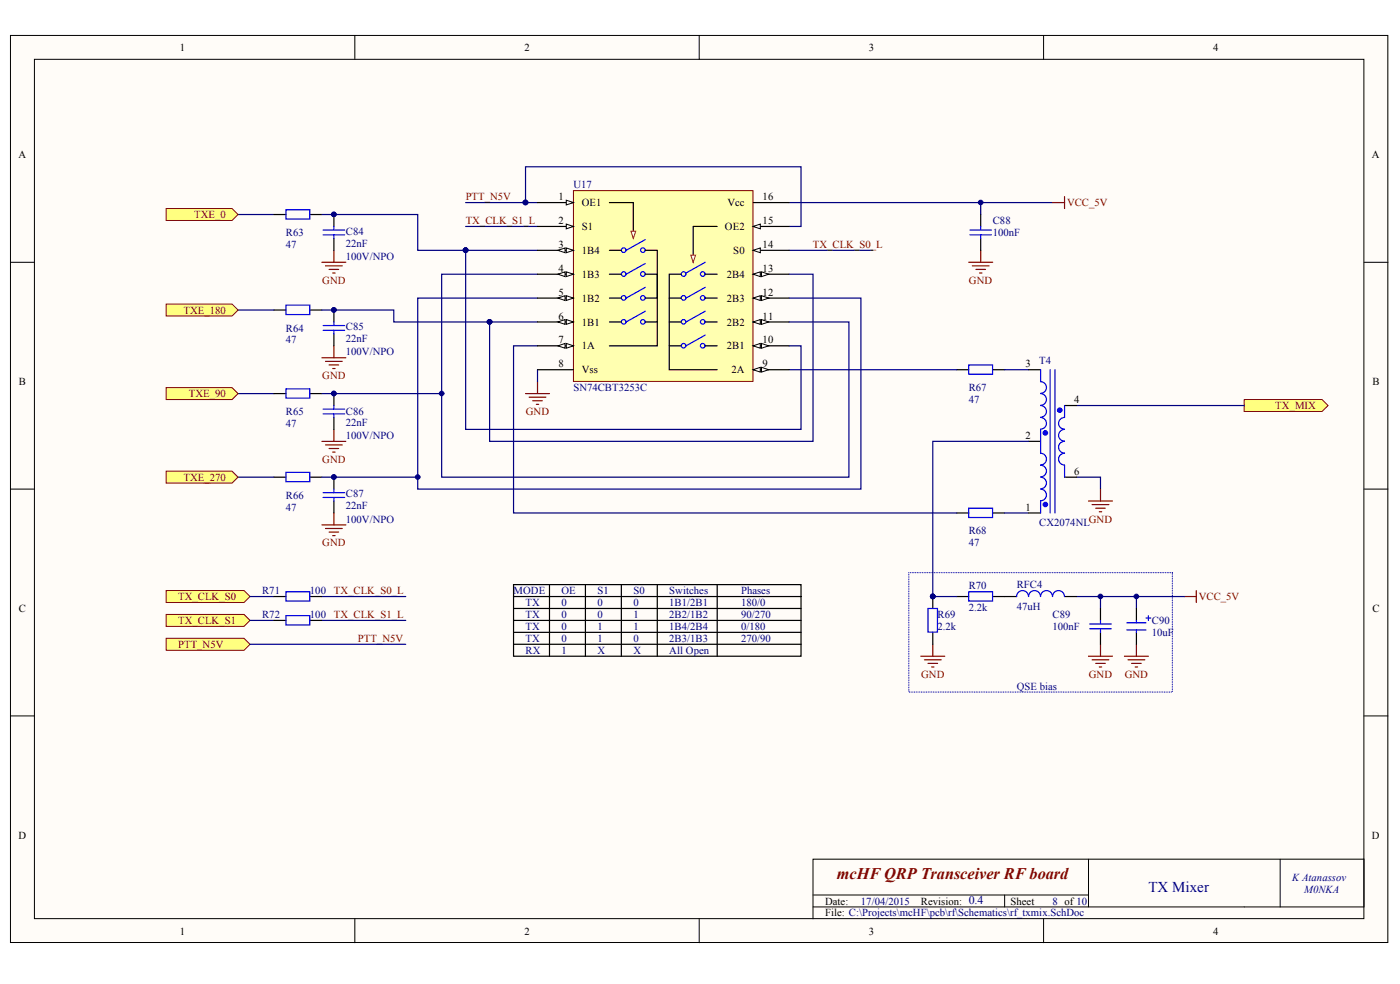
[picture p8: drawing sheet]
<svg xmlns="http://www.w3.org/2000/svg" width="288mm" height="202mm" viewBox="0 0 288 202" stroke-linecap="round" stroke-linejoin="round" font-family="sans-serif">
<defs><g id="words">
<text font-size="3.3" fill="#800000" x="172.1" y="180.7">mcHF QRP Transceiver RF board</text>
<text font-size="3.1" fill="#000080" x="236.1" y="183.2">TX Mixer</text>
<g font-size="2.2">
<text x="37" y="10.5">1</text>
<text x="107.8" y="10.5">2</text>
<text x="178.6" y="10.5">3</text>
<text x="249.4" y="10.5">4</text>
<text x="3.8" y="32.5">A</text>
<text x="282.1" y="32.5">A</text>
<text x="114.8" y="41.1">1</text>
<text x="156.8" y="41.1">16</text>
<text x="114.8" y="46">2</text>
<text x="119.6" y="42.4">OE1</text>
<text x="119.6" y="47.3">S1</text>
<text x="149" y="47.3">OE2</text>
<text x="149.6" y="42.4">Vcc</text>
<text x="156.8" y="46">15</text>
<text x="114.8" y="50.9">3</text>
<text x="119.6" y="52.2">1B4</text>
<text x="150.8" y="52.2">S0</text>
<text x="156.8" y="50.9">14</text>
<text x="114.8" y="55.9">4</text>
<text x="119.6" y="57.1">1B3</text>
<text x="149.4" y="57.1">2B4</text>
<text x="156.8" y="55.9">13</text>
<text x="114.8" y="65.7">6</text>
<text x="114.8" y="60.8">5</text>
<text x="119.6" y="62">1B2</text>
<text x="149.4" y="62">2B3</text>
<text x="156.8" y="65.7">11</text>
<text x="156.8" y="60.8">12</text>
<text x="114.8" y="70.6">7</text>
<text x="119.6" y="66.9">1B1</text>
<text x="119.6" y="71.8">1A</text>
<text x="149.4" y="71.8">2B1</text>
<text x="149.4" y="66.9">2B2</text>
<text x="156.8" y="70.6">10</text>
<text x="114.8" y="75.5">8</text>
<text x="119.6" y="76.7">Vss</text>
<text x="150.4" y="76.7">2A</text>
<text x="156.8" y="75.5">9</text>
<text x="210.9" y="75.5">3</text>
<text x="3.9" y="79.2">B</text>
<text x="220.9" y="82.8">4</text>
<text x="282.2" y="79.2">B</text>
<text x="210.9" y="90.2">2</text>
<text x="220.9" y="97.6">6</text>
<text x="210.9" y="104.9">1</text>
<text x="3.9" y="125.7">C</text>
<text x="282.2" y="125.7">C</text>
<text x="3.8" y="172.4">D</text>
<text x="282.1" y="172.4">D</text>
<text x="169.6" y="185.8">Date:</text>
<text x="189.4" y="185.8">Revision: 0.4</text>
<text x="207.8" y="185.8">Sheet</text>
<text x="37" y="192">1</text>
<text x="107.8" y="192">2</text>
<text x="169.6" y="188.3">File: C:\Projects\mcHF\pcb\rf\Schematics\rf_txmix.SchDoc</text>
<text x="178.6" y="192">3</text>
<text x="249.4" y="192">4</text>
</g>
<g font-size="2.2" fill="#800000">
<text x="95.8" y="41.1">PTT_N5V</text>
<text x="39.9" y="44.8">TXE_0</text>
<text x="95.8" y="46">TX_CLK_S1_L</text>
<text x="219.4" y="42.4">VCC_5V</text>
<text x="167.2" y="50.9">TX_CLK_S0_L</text>
<text x="66.3" y="58.3">GND</text>
<text x="199.2" y="58.3">GND</text>
<text x="37.7" y="64.4">TXE_180</text>
<text x="66.3" y="77.9">GND</text>
<text x="38.8" y="81.6">TXE_90</text>
<text x="108.1" y="85.3">GND</text>
<text x="262.2" y="84.1">TX_MIX</text>
<text x="66.3" y="95.1">GND</text>
<text x="37.7" y="98.8">TXE_270</text>
<text x="223.9" y="107.3">GND</text>
<text x="66.3" y="112.2">GND</text>
<text x="36.6" y="123.3">TX_CLK_S0</text>
<text x="68.7" y="122.1">TX_CLK_S0_L</text>
<text x="246.5" y="123.3">VCC_5V</text>
<text x="36.6" y="128.2">TX_CLK_S1</text>
<text x="68.7" y="127">TX_CLK_S1_L</text>
<text x="73.6" y="131.9">PTT_N5V</text>
<text x="36.6" y="133.1">PTT_N5V</text>
<text x="189.4" y="139.2">GND</text>
<text x="223.9" y="139.2">GND</text>
<text x="231.3" y="139.2">GND</text>
</g>
<g font-size="2.2" fill="#000080">
<text x="117.9" y="38.7">U17</text>
<text x="204.1" y="46">C88</text>
<text x="58.8" y="48.5">R63</text>
<text x="58.8" y="50.9">47</text>
<text x="71.1" y="53.4">100V/NPO</text>
<text x="71.1" y="48.2">C84</text>
<text x="71.1" y="50.7">22nF</text>
<text x="204.1" y="48.5">100nF</text>
<text x="58.8" y="68.1">R64</text>
<text x="58.8" y="70.6">47</text>
<text x="71.1" y="67.9">C85</text>
<text x="71.1" y="70.3">22nF</text>
<text x="71.1" y="73">100V/NPO</text>
<text x="213.7" y="74.7">T4</text>
<text x="117.9" y="80.4">SN74CBT3253C</text>
<text x="199.2" y="80.4">R67</text>
<text x="199.2" y="82.8">47</text>
<text x="58.8" y="85.3">R65</text>
<text x="58.8" y="87.7">47</text>
<text x="71.1" y="85.3">C86</text>
<text x="71.1" y="87.5">22nF</text>
<text x="71.1" y="90.2">100V/NPO</text>
<text x="58.8" y="102.5">R66</text>
<text x="58.8" y="104.9">47</text>
<text x="71.1" y="107.3">100V/NPO</text>
<text x="71.1" y="102.2">C87</text>
<text x="71.1" y="104.6">22nF</text>
<text x="199.2" y="109.8">R68</text>
<text x="199.2" y="112.2">47</text>
<text x="213.7" y="108.1">CX2074NL</text>
<text x="53.9" y="122.1">R71</text>
<text x="63.7" y="122.1">100</text>
<text x="105.6" y="122.1">MODE</text>
<text x="108.1" y="124.5">TX</text>
<text x="115.5" y="124.5">0</text>
<text x="115.5" y="122.1">OE</text>
<text x="122.8" y="122.1">S1</text>
<text x="122.8" y="124.5">0</text>
<text x="130.2" y="122.1">S0</text>
<text x="130.2" y="124.5">0</text>
<text x="137.6" y="122.1">Switches</text>
<text x="137.6" y="124.5">1B1/2B1</text>
<text x="152.4" y="122.1">Phases</text>
<text x="152.4" y="124.5">180/0</text>
<text x="199.2" y="121.1">R70</text>
<text x="199.2" y="125.5">2.2k</text>
<text x="209.1" y="120.8">RFC4</text>
<text x="209.1" y="125.3">47uH</text>
<text x="53.9" y="127">R72</text>
<text x="63.7" y="127">100</text>
<text x="108.1" y="127">TX</text>
<text x="108.1" y="129.4">TX</text>
<text x="108.1" y="131.9">TX</text>
<text x="115.5" y="129.4">0</text>
<text x="115.5" y="131.9">0</text>
<text x="115.5" y="127">0</text>
<text x="122.8" y="127">0</text>
<text x="122.8" y="129.4">1</text>
<text x="122.8" y="131.9">1</text>
<text x="130.2" y="127">1</text>
<text x="130.2" y="129.4">1</text>
<text x="130.2" y="131.9">0</text>
<text x="137.6" y="127">2B2/1B2</text>
<text x="137.6" y="131.9">2B3/1B3</text>
<text x="137.6" y="129.4">1B4/2B4</text>
<text x="152.4" y="127">90/270</text>
<text x="152.4" y="131.9">270/90</text>
<text x="152.4" y="129.4">0/180</text>
<text x="192.8" y="127">R69</text>
<text x="192.8" y="129.4">2.2k</text>
<text x="216.4" y="127">C89</text>
<text x="216.4" y="129.4">100nF</text>
<text x="236.9" y="128.2">C90</text>
<text x="236.9" y="130.6">10uF</text>
<text x="108.1" y="134.3">RX</text>
<text x="115.5" y="134.3">1</text>
<text x="122.8" y="134.3">X</text>
<text x="130.2" y="134.3">X</text>
<text x="137.6" y="134.3">All Open</text>
<text x="209.1" y="141.7">QSE bias</text>
<text x="177" y="185.8">17/04/2015</text>
<text x="216.4" y="185.8">8 of 10</text>
<text x="265.7" y="180.9">K Atanassov</text>
<text x="268.1" y="183.4">M0NKA</text>
</g>
</g></defs>
<g fill="#fffcf8" stroke="#000" stroke-width=".21">
<path d="M2.2 7.3h283.2v186.3h-283.2z"/>
<path d="M7.1 12.2h273.3v176.5h-273.3z"/>
</g>
<g fill="none" stroke="#000" stroke-width=".21">
<path d="M73 7.3v4.9M143.8 7.3v4.9M214.6 7.3v4.9M2.2 53.9h4.9M280.5 53.9h4.9M2.2 100.5h4.9M280.5 100.5h4.9M2.2 147.1h4.9M280.5 147.1h4.9M223.8 176.5v9.8M263.2 176.5v9.8M73 188.8v4.9"/>
<path d="M143.8 188.8v4.9M167.2 186.3h113.3v-9.8h-113.3v12.3M167.2 183.9h56.6M206.6 183.9v2.4M214.6 188.8v4.9"/>
</g>
<g fill="none" stroke="#800000" stroke-width=".25">
<path d="M66.2 53.9h4.9M66.9 54.6h3.5M67.7 55.3h1.9M68.4 56.1h.5M68.7 51.4v2.5M66.2 73.5h4.9M66.9 74.2h3.5M67.7 75h1.9M68.4 75.7h.5M68.7 71v2.5M66.2 90.7h4.9M66.9 91.4h3.5"/>
<path d="M67.7 92.1h1.9M68.4 92.9h.5M68.7 88.2v2.5M66.2 107.8h4.9M66.9 108.6h3.5M67.7 109.3h1.9M68.4 110h.5M68.7 105.4v2.4M223.8 134.8h4.9M224.6 135.5h3.4M225.3 136.3h2M226 137h.5"/>
<path d="M226.3 132.4v2.4M243.5 122.5h2.5M246 121.3v2.5"/>
</g>
<path d="M255.8 82.1h16l1.3 1.2-1.3 1.2h-16z" fill-rule="evenodd" fill="#ffff80" stroke="#800000" stroke-width=".21"/>
<path d="M48.9 44.1h7.4M48.9 63.7h7.4M48.9 80.9h7.4M48.9 98h7.4" fill="none" stroke="#000080" stroke-width=".25"/>
<g fill="#ffff80" stroke="#800000" stroke-width=".21">
<path d="M34.2 42.8h13.5l1.2 1.3-1.2 1.2h-13.5z" fill-rule="evenodd"/>
<path d="M34.2 79.6h13.5l1.2 1.3-1.2 1.2h-13.5z" fill-rule="evenodd"/>
<path d="M34.2 62.5h13.5l1.2 1.2-1.2 1.2h-13.5z" fill-rule="evenodd"/>
<path d="M34.2 96.8h13.5l1.2 1.2-1.2 1.2h-13.5z" fill-rule="evenodd"/>
</g>
<g fill="none" stroke="#000080" stroke-width=".25">
<path d="M95.7 41.6h14.8M95.7 46.5h14.8M108.1 41.6v-7.3h56.6v12.2h-2.5M110.5 56.3h-19.7v41.7h83.8v-31.9h-12.4M162.2 41.6h54.2M162.2 51.4h17.3M110.5 61.2h-24.6v39.3h91.1v-39.3h-14.8M110.5 71h-4.9v34.4h91.1M110.5 76v2.4M162.2 76h34.5M206.6 76h4.9M221.4 98h4.9v2.5"/>
<path d="M221.4 83.3h34.4M221.4 122.5h22.1"/>
</g>
<g fill="none" stroke="#800000" stroke-width=".25">
<path d="M199.2 53.9h4.9M199.9 54.6h3.5M200.7 55.3h1.9M201.4 56.1h.5M201.7 51.4v2.5M216.4 41.6h2.5M218.9 40.4v2.4M110.5 78.4v2.5M108.1 80.9h4.9M108.8 81.6h3.4M109.5 82.3h2M110.3 83.1h.5"/>
<path d="M223.8 102.9h4.9M224.6 103.7h3.4M225.3 104.4h2M226 105.1h.5M226.3 100.5v2.4M189.3 134.8h5M190.1 135.5h3.4M190.8 136.3h2M191.6 137h.4M191.8 132.4v2.4"/>
</g>
<g fill="none" stroke="#000" stroke-width=".25">
<path d="M56.3 44.1h2.5M63.7 44.1h2.5M56.3 63.7h2.5M63.7 63.7h2.5M196.7 76h2.5M204.1 76h2.5M56.3 80.9h2.5M56.3 98h2.5M63.7 80.9h2.5M63.7 98h2.5M196.7 105.4h2.5M204.1 105.4h2.5"/>
<path d="M191.8 122.5v2.5M191.8 129.9v2.5M196.7 122.5h2.5M204.1 122.5h2.5"/>
</g>
<g fill="#000080" stroke="#000080" stroke-width=".21">
<circle cx="191.8" cy="122.5" r=".47"/>
<circle cx="108.1" cy="41.6" r=".47"/>
</g>
<path d="M58.8 43.1h4.9v1.9h-4.9zM58.8 62.7h4.9v1.9h-4.9zM58.8 79.9h4.9v1.9h-4.9zM199.2 75h4.9v1.9h-4.9zM58.8 97h4.9v2h-4.9zM199.2 104.4h4.9v1.9h-4.9zM190.8 125h2v4.9h-2zM199.2 121.6h4.9v1.9h-4.9z" fill="none" stroke="#00f" stroke-width=".25"/>
<g fill="#ffff80" stroke="#800000" stroke-width=".21">
<path d="M34.2 126.2h16l1.2 1.3-1.2 1.2h-16z" fill-rule="evenodd"/>
<path d="M34.2 121.3h16l1.2 1.2-1.2 1.3h-16z" fill-rule="evenodd"/>
<path d="M34.2 131.1h16l1.2 1.3-1.2 1.2h-16z" fill-rule="evenodd"/>
</g>
<path d="M241.1 117.6h-54.2v24.6h54.2v-24.6" fill="none" stroke="#0000b4" stroke-width=".25" stroke-dasharray="0 .3"/>
<g fill="none" stroke="#000080" stroke-width=".25">
<path d="M66.2 44.1h19.7v7.3h9.8M95.7 51.4v36.8h69v-17.2h-2.5M95.7 51.4h14.8M162.2 56.3h5v34.4h-66.5v-24.6M201.7 41.6v2.5M66.2 63.7h14.8v2.4h19.7M100.7 66.1h9.8M66.2 80.9h24.6M66.2 98h19.7M206.6 105.4h4.9M51.4 122.5h4.9M51.4 127.5h4.9"/>
<path d="M51.4 132.4h32M66.2 122.5h17.2M66.2 127.5h17.2M226.3 122.5v2.5M233.7 122.5v2.5"/>
</g>
<g fill="#000080" stroke="#000080" stroke-width=".21">
<circle cx="95.7" cy="51.4" r=".48"/>
<circle cx="100.7" cy="66.1" r=".47"/>
<circle cx="90.8" cy="80.8" r=".47"/>
<circle cx="85.9" cy="98" r=".47"/>
<circle cx="226.3" cy="122.5" r=".47"/>
<circle cx="233.7" cy="122.5" r=".47"/>
<circle cx="201.6" cy="41.6" r=".47"/>
<circle cx="68.6" cy="44" r=".47"/>
<circle cx="68.6" cy="63.7" r=".47"/>
<circle cx="68.6" cy="80.8" r=".47"/>
<circle cx="68.6" cy="98" r=".47"/>
</g>
<g fill="none" stroke="#000" stroke-width=".25">
<path d="M68.7 44.1v2.4M68.7 49v2.4M201.7 44.1v2.4M201.7 49v2.4M68.7 63.7v2.4M68.7 68.6v2.4M68.7 80.9v2.4M68.7 85.8v2.4M68.7 98v2.5M68.7 102.9v2.5M105.6 122.5v-2.4h59.1v14.7h-59.1v-12.3h59.1M105.6 125h59.1"/>
<path d="M105.6 129.9h59.1M105.6 127.5h59.1M105.6 132.4h59.1M113 120.1v14.7M120.4 120.1v14.7M127.8 120.1v14.7M135.2 120.1v14.7M147.5 120.1v14.7M226.3 125v2.5M226.3 129.9v2.5M233.7 125v2.5M233.7 129.9v2.5"/>
</g>
<path d="M231.2 134.8h4.9M231.9 135.5h3.5M232.7 136.3h2M233.4 137h.5M233.7 132.4v2.4" fill="none" stroke="#800000" stroke-width=".25"/>
<g fill="none" stroke="#00f" stroke-width=".25">
<path d="M66.4 47.3h4.5M66.4 48.2h4.5M68.7 46.5v.8M68.7 48.2v.8M199.4 47.3h4.5M199.4 48.2h4.5M201.7 46.5v.8M201.7 48.2v.8M66.4 67.9h4.5M66.4 66.9h4.5M68.7 66.1v.8M68.7 67.9v.7"/>
<path d="M66.4 85h4.5M66.4 84h4.5M68.7 83.3v.7M68.7 85v.8M66.4 102.2h4.5M66.4 101.2h4.5M68.7 100.5v.7M68.7 102.2v.7M224.1 128.2h4.4M224.1 129.2h4.4M226.3 127.5v.7M226.3 129.2v.7"/>
<path d="M231.7 129.4h3.9M231.7 127.9h3.9M233.7 127.5v.4M233.7 129.4v.5M235.6 127h1M236.1 126.5v1"/>
</g>
<path d="M117.9 39.2h36.9v39.2h-36.9z" fill="#ffffb0" stroke="#800000" stroke-width=".21"/>
<path d="M110.5 66.1h7.4" fill="none" stroke="#000" stroke-width=".25"/>
<g fill="#fffcf8" stroke="#000" stroke-width=".21">
<path d="M116.4 65.6l1.5 .5-1.5 .5z"/>
<path d="M114.7 66.1l1.5-.5v1z"/>
</g>
<path d="M110.5 61.2h7.4" fill="none" stroke="#000" stroke-width=".25"/>
<g fill="#fffcf8" stroke="#000" stroke-width=".21">
<path d="M116.4 60.7l1.5 .5-1.5 .5z"/>
<path d="M114.7 61.2l1.5-.5v1z"/>
</g>
<path d="M110.5 41.6h7.4" fill="none" stroke="#000" stroke-width=".25"/>
<path d="M116.4 41.1l1.5 .5-1.5 .5z" fill="#fffcf8" stroke="#000" stroke-width=".21"/>
<path d="M110.5 46.5h7.4" fill="none" stroke="#000" stroke-width=".25"/>
<path d="M116.4 46l1.5 .5-1.5 .5z" fill="#fffcf8" stroke="#000" stroke-width=".21"/>
<path d="M110.5 51.4h7.4" fill="none" stroke="#000" stroke-width=".25"/>
<g fill="#fffcf8" stroke="#000" stroke-width=".21">
<path d="M116.4 50.9l1.5 .5-1.5 .5z"/>
<path d="M114.7 51.4l1.5-.5v1z"/>
</g>
<path d="M110.5 56.3h7.4" fill="none" stroke="#000" stroke-width=".25"/>
<g fill="#fffcf8" stroke="#000" stroke-width=".21">
<path d="M116.4 55.8l1.5 .5-1.5 .5z"/>
<path d="M114.7 56.3l1.5-.5v1z"/>
</g>
<path d="M110.5 76h7.4M110.5 71h7.4" fill="none" stroke="#000" stroke-width=".25"/>
<g fill="#fffcf8" stroke="#000" stroke-width=".21">
<path d="M116.4 70.6l1.5 .4-1.5 .5z"/>
<path d="M114.7 71l1.5-.4v.9z"/>
</g>
<path d="M154.9 76h7.3" fill="none" stroke="#000" stroke-width=".25"/>
<g fill="#fffcf8" stroke="#000" stroke-width=".21">
<path d="M154.9 76l1.4-.5v.9z"/>
<path d="M156.6 75.5l1.5 .5-1.5 .4z"/>
</g>
<path d="M154.9 71h7.3" fill="none" stroke="#000" stroke-width=".25"/>
<g fill="#fffcf8" stroke="#000" stroke-width=".21">
<path d="M154.9 71l1.4-.4v.9z"/>
<path d="M156.6 70.6l1.5 .4-1.5 .5z"/>
</g>
<path d="M154.9 66.1h7.3" fill="none" stroke="#000" stroke-width=".25"/>
<g fill="#fffcf8" stroke="#000" stroke-width=".21">
<path d="M154.9 66.1l1.4-.5v1z"/>
<path d="M156.6 65.6l1.5 .5-1.5 .5z"/>
</g>
<path d="M154.9 61.2h7.3" fill="none" stroke="#000" stroke-width=".25"/>
<g fill="#fffcf8" stroke="#000" stroke-width=".21">
<path d="M154.9 61.2l1.4-.5v1z"/>
<path d="M156.6 60.7l1.5 .5-1.5 .5z"/>
</g>
<path d="M154.9 56.3h7.3" fill="none" stroke="#000" stroke-width=".25"/>
<g fill="#fffcf8" stroke="#000" stroke-width=".21">
<path d="M154.9 56.3l1.4-.5v1z"/>
<path d="M156.6 55.8l1.5 .5-1.5 .5z"/>
</g>
<path d="M154.9 51.4h7.3" fill="none" stroke="#000" stroke-width=".25"/>
<path d="M154.9 51.4l1.4-.5v1z" fill="#fffcf8" stroke="#000" stroke-width=".21"/>
<path d="M154.9 46.5h7.3" fill="none" stroke="#000" stroke-width=".25"/>
<path d="M154.9 46.5l1.4-.5v1z" fill="#fffcf8" stroke="#000" stroke-width=".21"/>
<g fill="none" stroke="#000" stroke-width=".25">
<path d="M125.3 41.6h4.9v7.4M125.3 56.3h2.5M125.3 51.4h2.5M132.7 51.4h2.5v14.7h-2.5M132.7 56.3h2.5v4.9h-2.5M140.1 56.3h-2.5v19.7h9.9M145 56.3h2.5M147.5 46.5h-5v7.4M154.9 41.6h7.3M125.3 66.1h2.5M125.3 61.2h2.5M135.2 66.1v4.9h-9.9"/>
<path d="M137.6 66.1h2.5M137.6 61.2h2.5M137.6 71h2.5M145 66.1h2.5M145 61.2h2.5M145 71h2.5"/>
</g>
<g fill="none" stroke="#00f" stroke-width=".25">
<path d="M132.7 49.2l-4 2.2M132.7 54.1l-4 2.2M132.7 59l-4 2.2M145 53.9l-3.9 2.2M145 59l-3.9 2.2M132.7 63.9l-4 2.2M145 63.9l-3.9 2.2M145 68.8l-3.9 2.2"/>
<circle cx="128.2" cy="51.4" r=".48"/>
<circle cx="128.2" cy="56.3" r=".48"/>
<circle cx="132.2" cy="51.4" r=".48"/>
<circle cx="132.2" cy="56.3" r=".48"/>
<circle cx="140.6" cy="56.3" r=".48"/>
<circle cx="144.5" cy="56.3" r=".48"/>
<circle cx="128.2" cy="61.2" r=".48"/>
<circle cx="128.2" cy="66.1" r=".47"/>
<circle cx="132.2" cy="61.2" r=".48"/>
<circle cx="132.2" cy="66.1" r=".47"/>
<circle cx="140.6" cy="61.2" r=".48"/>
<circle cx="140.6" cy="66.1" r=".47"/>
<circle cx="140.6" cy="71" r=".47"/>
<circle cx="144.5" cy="61.2" r=".48"/>
<circle cx="144.5" cy="66.1" r=".47"/>
<circle cx="144.5" cy="71" r=".47"/>
</g>
<g fill="#fffcf8" stroke="#f00" stroke-width=".21">
<path d="M129.7 47.5h1l-.5 1.5z"/>
<path d="M142 52.4h1l-.5 1.5z"/>
</g>
<path d="M211.5 76h2.5M211.5 90.7h2.5M218.9 98h2.5M218.9 83.3h2.5M211.5 105.4h2.5M56.3 122.5h2.5M56.3 127.5h2.5M63.7 122.5h2.5M63.7 127.5h2.5M206.6 122.5h2.4M218.9 122.5h2.5" fill="none" stroke="#000" stroke-width=".25"/>
<g fill="none" stroke="#00f" stroke-width=".25">
<path d="M214 76v2.4a1.2 1.2 0 0 1 1.2 1.2 1.2 1.2 0 0 1-1.2 1.2M215.9 76v29.4M216.9 76v29.4M214 80.9a1.2 1.2 0 0 1 1.2 1.2 1.2 1.2 0 0 1-1.2 1.2M214 83.3a1.2 1.2 0 0 1 1.2 1.2 1.2 1.2 0 0 1-1.2 1.2M214 85.8a1.2 1.2 0 0 1 1.2 1.2 1.2 1.2 0 0 1-1.2 1.2M214 98a1.2 1.2 0 0 1 1.2 1.2 1.2 1.2 0 0 1-1.2 1.2M214 95.6a1.2 1.2 0 0 1 1.2 1.2 1.2 1.2 0 0 1-1.2 1.2M214 88.2v4.9a1.2 1.2 0 0 1 1.2 1.2 1.2 1.2 0 0 1-1.2 1.2M218.9 83.3v2.5a1.2 1.2 0 0 0-1.2 1.2 1.2 1.2 0 0 0 1.2 1.2M218.9 88.2a1.2 1.2 0 0 0-1.2 1.2 1.2 1.2 0 0 0 1.2 1.2M218.9 90.7a1.2 1.2 0 0 0-1.2 1.2 1.2 1.2 0 0 0 1.2 1.2 1.23 1.23 0 0 0-1.2 1.2 1.23 1.23 0 0 0 1.2 1.2"/>
<path d="M218.9 95.6v2.4M214 100.5a1.2 1.2 0 0 1 1.2 1.2 1.2 1.2 0 0 1-1.2 1.2M214 102.9v2.5M58.8 121.6h4.9v1.9h-4.9zM58.8 126.5h4.9v1.9h-4.9zM218.9 122.5a1.23 1.23 0 0 0-1.3-1.2 1.23 1.23 0 0 0-1.2 1.2 1.23 1.23 0 0 0-1.2-1.2 1.23 1.23 0 0 0-1.3 1.2 1.23 1.23 0 0 0-1.2-1.2 1.23 1.23 0 0 0-1.2 1.2 1.22 1.22 0 0 0-1.2-1.2 1.22 1.22 0 0 0-1.3 1.2"/>
</g>
<g fill="#00f" stroke="#00f" stroke-width=".21">
<circle cx="217.9" cy="84.3" r=".47"/>
<circle cx="214.9" cy="103.6" r=".47"/>
<circle cx="214.9" cy="88.9" r=".47"/>
</g>
<path d="M211.5 90.7h-19.7v31.8h4.9" fill="none" stroke="#000080" stroke-width=".25"/>
<circle cx="191.8" cy="122.5" r=".47" fill="#000080" stroke="#000080" stroke-width=".21"/>
<use href="#words"/>
</svg>
